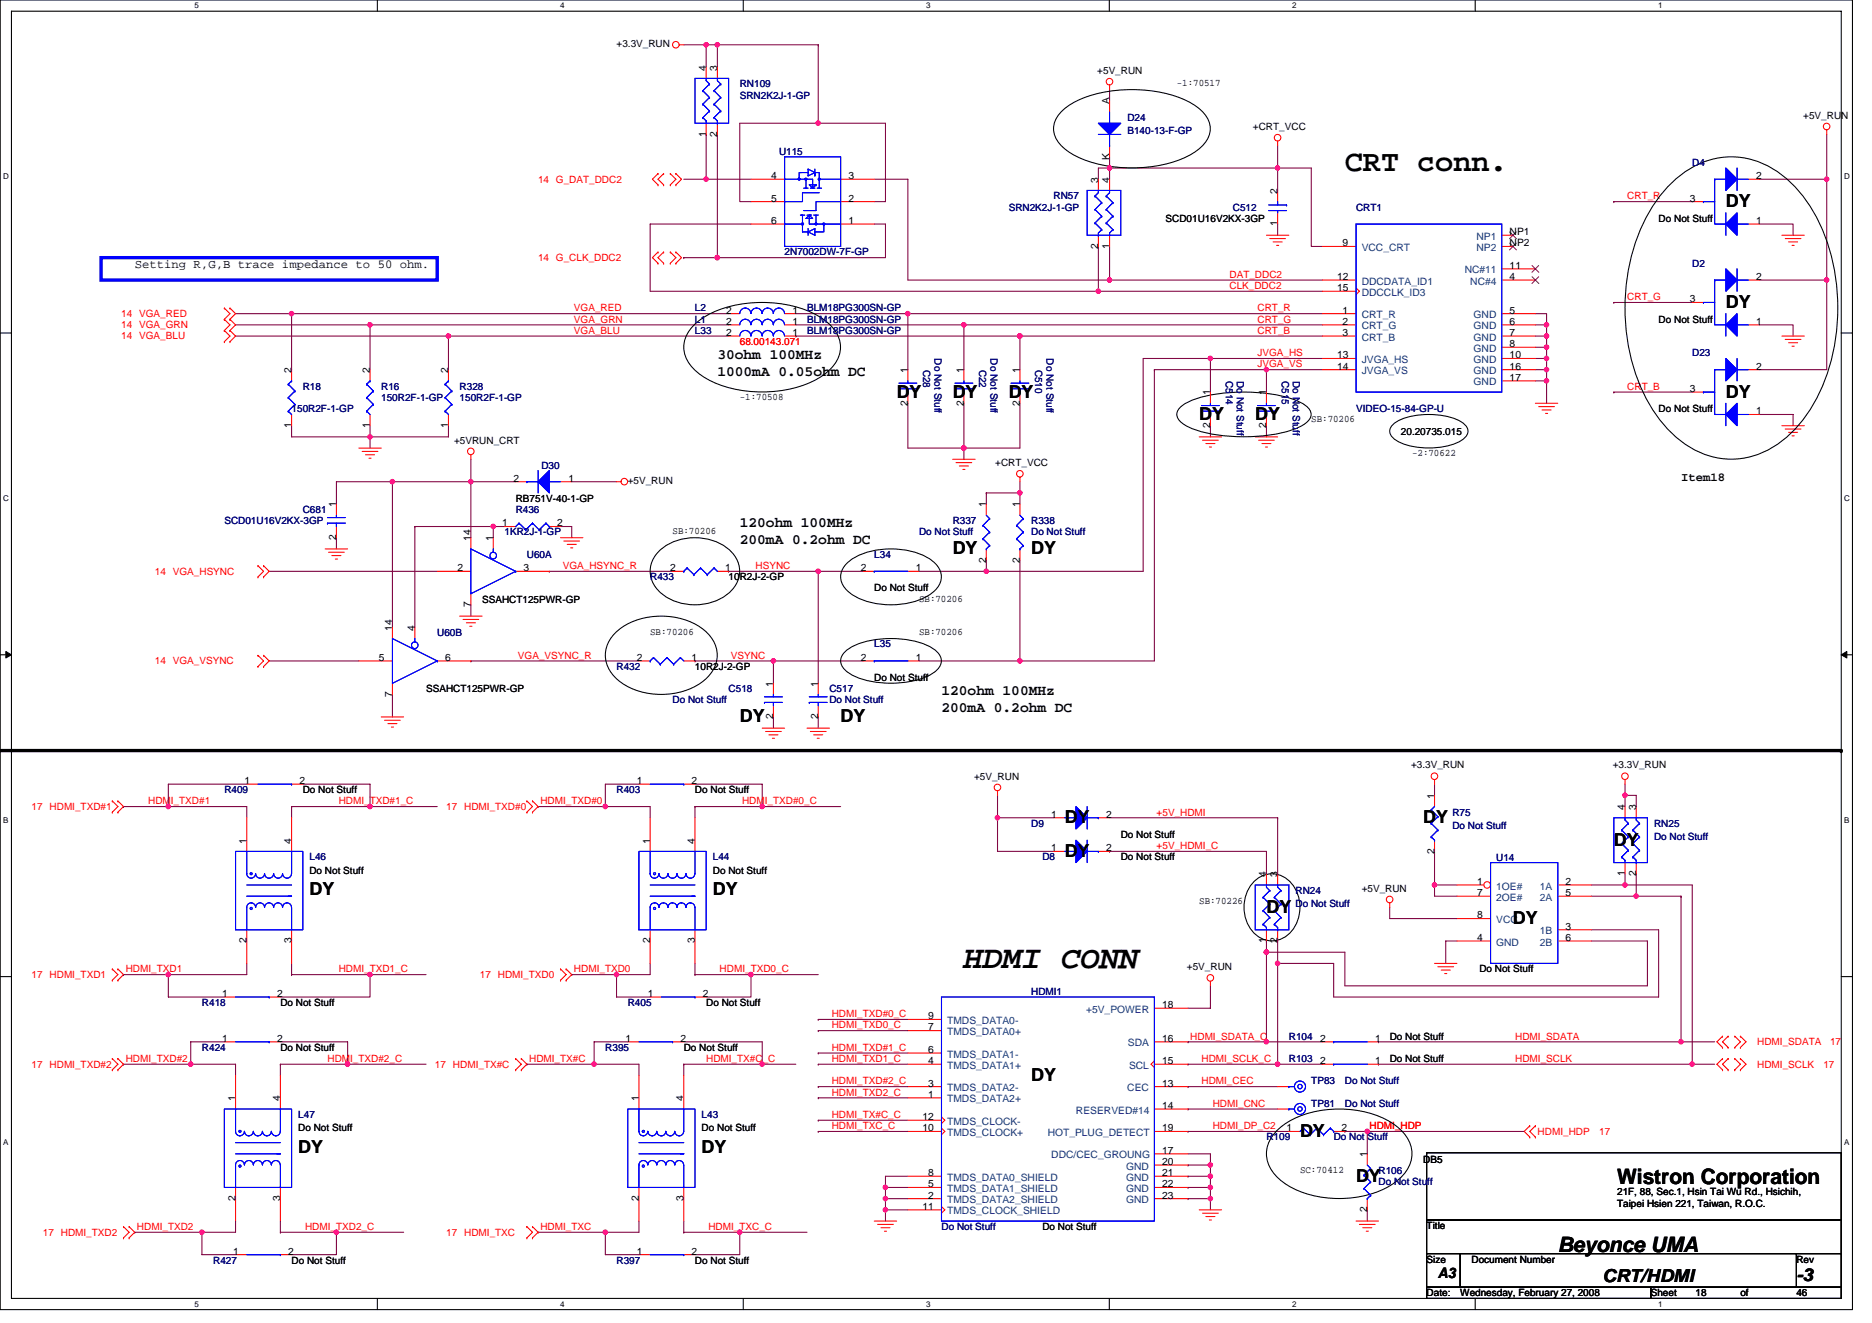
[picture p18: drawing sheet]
<svg xmlns="http://www.w3.org/2000/svg" width="297mm" height="210mm" viewBox="0 0 297 210" stroke-linecap="round" stroke-linejoin="round" font-family="sans-serif">
<defs><g id="words">
<text font-size="5.1" x="152.9" y="153.7">HDMI CONN</text>
<text font-size="4.8" x="213.4" y="27.1">CRT conn.</text>
<g font-size="3.4">
<text x="256.6" y="187.9">Wistron Corporation</text>
<text x="247.2" y="198.7">Beyonce UMA</text>
</g>
<g font-size="2.8">
<text x="273.9" y="32.9">DY</text>
<text x="273.9" y="48.9">DY</text>
<text x="142.3" y="63.1">DY</text>
<text x="151.2" y="63.1">DY</text>
<text x="160.1" y="63.1">DY</text>
<text x="273.9" y="63.1">DY</text>
<text x="190.3" y="66.7">DY</text>
<text x="199.2" y="66.7">DY</text>
<text x="151.2" y="88">DY</text>
<text x="163.6" y="88">DY</text>
<text x="117.4" y="114.7">DY</text>
<text x="133.4" y="114.7">DY</text>
<text x="168.9" y="130.7">DY</text>
<text x="225.8" y="130.7">DY</text>
<text x="168.9" y="136">DY</text>
<text x="256.1" y="134.2">DY</text>
<text x="49.1" y="142">DY</text>
<text x="113.1" y="142">DY</text>
<text x="201" y="144.9">DY</text>
<text x="240.1" y="146.7">DY</text>
<text x="163.6" y="171.6">DY</text>
<text x="47.3" y="182.9">DY</text>
<text x="111.3" y="182.9">DY</text>
<text x="206.3" y="180.4">DY</text>
<text x="215.2" y="187.6">DY</text>
<text x="254.3" y="203.5">CRT/HDMI</text>
<text x="285" y="203.3">-3</text>
</g>
<g font-size="2.3">
<text x="113.8" y="57">30ohm 100MHz</text>
<text x="113.8" y="59.7">1000mA 0.05ohm DC</text>
<text x="117.4" y="83.7">120ohm 100MHz</text>
<text x="117.4" y="86.3">200mA 0.2ohm DC</text>
<text x="149.4" y="110.4">120ohm 100MHz</text>
<text x="149.4" y="113">200mA 0.2ohm DC</text>
<text x="228.2" y="202.9">A3</text>
</g>
<g font-size="1.9">
<text x="21.4" y="42.5">Setting R,G,B trace impedance to 50 ohm.</text>
<text x="266.7" y="76.3">Item18</text>
</g>
<g font-size="1.6">
<text x="97.8" y="7.5">+3.3V_RUN</text>
<text x="112" y="11.2" transform="rotate(-90 112 11.2)">4</text>
<text x="113.8" y="11.2" transform="rotate(-90 113.8 11.2)">3</text>
<text x="174.1" y="11.7">+5V_RUN</text>
<text x="176" y="16.5" transform="rotate(-90 176 16.5)">A</text>
<text x="186.7" y="13.7">-1:70517</text>
<text x="112" y="21.7" transform="rotate(-90 112 21.7)">1</text>
<text x="113.8" y="21.7" transform="rotate(-90 113.8 21.7)">2</text>
<text x="198.8" y="20.6">+CRT_VCC</text>
<text x="286.1" y="18.8">+5V_RUN</text>
<text x="122.4" y="28.4">4</text>
<text x="134.6" y="28.4">3</text>
<text x="174.3" y="29" transform="rotate(-90 174.3 29)">3</text>
<text x="176" y="29" transform="rotate(-90 176 29)">4</text>
<text x="176" y="25.4" transform="rotate(-90 176 25.4)">K</text>
<text x="278.7" y="28.4">2</text>
<text x="122.4" y="32">5</text>
<text x="122.4" y="35.5">6</text>
<text x="134.6" y="35.5">1</text>
<text x="134.6" y="32">2</text>
<text x="185" y="35.2">SCD01U16V2KX-3GP</text>
<text x="202.7" y="35.9" transform="rotate(-90 202.7 35.9)">1</text>
<text x="202.7" y="30.8" transform="rotate(-90 202.7 30.8)">2</text>
<text x="263.2" y="35.2">Do Not Stuff</text>
<text x="268.2" y="32">3</text>
<text x="278.7" y="35.5">1</text>
<text x="174.3" y="39.5" transform="rotate(-90 174.3 39.5)">2</text>
<text x="176" y="39.5" transform="rotate(-90 176 39.5)">1</text>
<text x="213" y="39.1">9</text>
<text x="239.5" y="37.3">NP1</text>
<text x="239.5" y="39.1">NP2</text>
<text x="212.2" y="44.4">12</text>
<text x="212.2" y="46.2">15</text>
<text x="239.5" y="44.4">4</text>
<text x="239.5" y="42.7">11</text>
<text x="268.2" y="48">3</text>
<text x="278.7" y="44.4">2</text>
<text x="115.2" y="49.8">2</text>
<text x="115.2" y="51.5">2</text>
<text x="115.2" y="53.3">2</text>
<text x="125.7" y="49.8">1</text>
<text x="125.7" y="51.5">1</text>
<text x="125.7" y="53.3">1</text>
<text x="213" y="49.8">1</text>
<text x="213" y="51.5">2</text>
<text x="213" y="53.3">3</text>
<text x="239.5" y="49.8">5</text>
<text x="239.5" y="51.5">6</text>
<text x="239.5" y="53.3">7</text>
<text x="263.2" y="51.2">Do Not Stuff</text>
<text x="278.7" y="51.5">1</text>
<text x="46.2" y="59.2" transform="rotate(-90 46.2 59.2)">2</text>
<text x="58.7" y="59.2" transform="rotate(-90 58.7 59.2)">2</text>
<text x="71.1" y="59.2" transform="rotate(-90 71.1 59.2)">2</text>
<text x="144" y="59.2" transform="rotate(-90 144 59.2)">1</text>
<text x="152.9" y="59.2" transform="rotate(-90 152.9 59.2)">1</text>
<text x="161.8" y="59.2" transform="rotate(-90 161.8 59.2)">1</text>
<text x="212.2" y="56.9">13</text>
<text x="212.2" y="58.7">14</text>
<text x="239.5" y="55.1">8</text>
<text x="239.5" y="56.9">10</text>
<text x="239.5" y="58.7">16</text>
<text x="278.7" y="58.7">2</text>
<text x="117.4" y="63.5">-1:70508</text>
<text x="144" y="64.4" transform="rotate(-90 144 64.4)">2</text>
<text x="152.9" y="64.4" transform="rotate(-90 152.9 64.4)">2</text>
<text x="161.8" y="64.4" transform="rotate(-90 161.8 64.4)">2</text>
<text x="192" y="62.8" transform="rotate(-90 192 62.8)">1</text>
<text x="200.9" y="62.8" transform="rotate(-90 200.9 62.8)">1</text>
<text x="239.5" y="60.4">17</text>
<text x="263.2" y="65.4">Do Not Stuff</text>
<text x="268.2" y="62.2">3</text>
<text x="278.7" y="65.8">1</text>
<text x="46.2" y="67.9" transform="rotate(-90 46.2 67.9)">1</text>
<text x="58.7" y="67.9" transform="rotate(-90 58.7 67.9)">1</text>
<text x="71.1" y="67.9" transform="rotate(-90 71.1 67.9)">1</text>
<text x="72" y="70.4">+5VRUN_CRT</text>
<text x="192" y="67.9" transform="rotate(-90 192 67.9)">2</text>
<text x="200.9" y="67.9" transform="rotate(-90 200.9 67.9)">2</text>
<text x="208.1" y="67">SB:70206</text>
<text x="222.3" y="69">20.20735.015</text>
<text x="81.5" y="76.4">2</text>
<text x="90.2" y="76.4">1</text>
<text x="99.6" y="76.8">+5V_RUN</text>
<text x="157.9" y="74">+CRT_VCC</text>
<text x="224.1" y="72.4">-2:70622</text>
<text x="53.4" y="80.5" transform="rotate(-90 53.4 80.5)">1</text>
<text x="79.7" y="83.5">1</text>
<text x="81.8" y="79.7">RB751V-40-1-GP</text>
<text x="88.4" y="83.5">2</text>
<text x="156.5" y="80.5" transform="rotate(-90 156.5 80.5)">1</text>
<text x="161.8" y="80.5" transform="rotate(-90 161.8 80.5)">1</text>
<text x="53.4" y="85.7" transform="rotate(-90 53.4 85.7)">2</text>
<text x="74.7" y="85.9" transform="rotate(-90 74.7 85.9)">14</text>
<text x="78.2" y="85.9" transform="rotate(-90 78.2 85.9)">1</text>
<text x="106.7" y="84.8">SB:70206</text>
<text x="156.5" y="89.3" transform="rotate(-90 156.5 89.3)">2</text>
<text x="161.8" y="89.3" transform="rotate(-90 161.8 89.3)">2</text>
<text x="72.6" y="90.7">2</text>
<text x="76.5" y="95.7">SSAHCT125PWR-GP</text>
<text x="83.1" y="90.7">3</text>
<text x="106.4" y="90.7">2</text>
<text x="115.1" y="90.7">1</text>
<text x="115.6" y="92.1">10R2J-2-GP</text>
<text x="136.6" y="90.7">2</text>
<text x="138.7" y="93.9">Do Not Stuff</text>
<text x="145.3" y="90.7">1</text>
<text x="145.8" y="95.5">SB:70206</text>
<text x="62.2" y="100.1" transform="rotate(-90 62.2 100.1)">14</text>
<text x="65.8" y="100.1" transform="rotate(-90 65.8 100.1)">4</text>
<text x="74.7" y="96.4" transform="rotate(-90 74.7 96.4)">7</text>
<text x="103.2" y="100.8">SB:70206</text>
<text x="145.8" y="100.8">SB:70206</text>
<text x="60.1" y="104.9">5</text>
<text x="70.6" y="104.9">6</text>
<text x="101" y="104.9">2</text>
<text x="109.7" y="104.9">1</text>
<text x="110.3" y="106.3">10R2J-2-GP</text>
<text x="136.6" y="104.9">2</text>
<text x="145.3" y="104.9">1</text>
<text x="62.2" y="110.6" transform="rotate(-90 62.2 110.6)">7</text>
<text x="67.6" y="109.9">SSAHCT125PWR-GP</text>
<text x="122.7" y="109" transform="rotate(-90 122.7 109)">1</text>
<text x="129.8" y="109" transform="rotate(-90 129.8 109)">1</text>
<text x="138.7" y="108.1">Do Not Stuff</text>
<text x="122.7" y="114.2" transform="rotate(-90 122.7 114.2)">2</text>
<text x="129.8" y="114.2" transform="rotate(-90 129.8 114.2)">2</text>
<text x="38.8" y="124.4">1</text>
<text x="47.5" y="124.4">2</text>
<text x="48" y="125.9">Do Not Stuff</text>
<text x="101" y="124.4">1</text>
<text x="109.7" y="124.4">2</text>
<text x="110.3" y="125.9">Do Not Stuff</text>
<text x="154.6" y="123.7">+5V_RUN</text>
<text x="223.9" y="122">+3.3V_RUN</text>
<text x="255.9" y="122">+3.3V_RUN</text>
<text x="166.8" y="129.8">1</text>
<text x="175.5" y="129.8">2</text>
<text x="227.6" y="126.8" transform="rotate(-90 227.6 126.8)">1</text>
<text x="257.8" y="128.5" transform="rotate(-90 257.8 128.5)">4</text>
<text x="259.6" y="128.5" transform="rotate(-90 259.6 128.5)">3</text>
<text x="39.1" y="133.9" transform="rotate(-90 39.1 133.9)">1</text>
<text x="46.2" y="133.9" transform="rotate(-90 46.2 133.9)">4</text>
<text x="103.1" y="133.9" transform="rotate(-90 103.1 133.9)">1</text>
<text x="110.3" y="133.9" transform="rotate(-90 110.3 133.9)">4</text>
<text x="166.8" y="135.1">1</text>
<text x="175.5" y="135.1">2</text>
<text x="177.8" y="133">Do Not Stuff</text>
<text x="177.8" y="136.5">Do Not Stuff</text>
<text x="227.6" y="135.5" transform="rotate(-90 227.6 135.5)">2</text>
<text x="49.1" y="138.7">Do Not Stuff</text>
<text x="113.1" y="138.7">Do Not Stuff</text>
<text x="190.3" y="143.5">SB:70226</text>
<text x="200.9" y="139.2" transform="rotate(-90 200.9 139.2)">4</text>
<text x="202.7" y="139.2" transform="rotate(-90 202.7 139.2)">3</text>
<text x="216.1" y="141.5">+5V_RUN</text>
<text x="234.4" y="140.4">1</text>
<text x="234.4" y="142.2">7</text>
<text x="248.4" y="140.4">2</text>
<text x="248.4" y="142.2">5</text>
<text x="257.8" y="139.1" transform="rotate(-90 257.8 139.1)">1</text>
<text x="259.6" y="139.1" transform="rotate(-90 259.6 139.1)">2</text>
<text x="39.1" y="149.7" transform="rotate(-90 39.1 149.7)">2</text>
<text x="46.2" y="149.7" transform="rotate(-90 46.2 149.7)">3</text>
<text x="103.1" y="149.7" transform="rotate(-90 103.1 149.7)">2</text>
<text x="110.3" y="149.7" transform="rotate(-90 110.3 149.7)">3</text>
<text x="200.9" y="149.7" transform="rotate(-90 200.9 149.7)">1</text>
<text x="202.7" y="149.7" transform="rotate(-90 202.7 149.7)">2</text>
<text x="234.4" y="149.3">4</text>
<text x="234.4" y="145.8">8</text>
<text x="248.4" y="147.6">3</text>
<text x="248.4" y="149.3">6</text>
<text x="188.3" y="154">+5V_RUN</text>
<text x="234.7" y="154.3">Do Not Stuff</text>
<text x="35.2" y="158.2">1</text>
<text x="44" y="158.2">2</text>
<text x="44.5" y="159.7">Do Not Stuff</text>
<text x="102.8" y="158.2">1</text>
<text x="111.5" y="158.2">2</text>
<text x="112.1" y="159.7">Do Not Stuff</text>
<text x="147.3" y="161.8">9</text>
<text x="184.4" y="160">18</text>
<text x="35.2" y="165.3">1</text>
<text x="44" y="165.3">2</text>
<text x="44.5" y="166.8">Do Not Stuff</text>
<text x="99.2" y="165.3">1</text>
<text x="108" y="165.3">2</text>
<text x="108.5" y="166.8">Do Not Stuff</text>
<text x="147.3" y="163.6">7</text>
<text x="147.3" y="167.1">6</text>
<text x="184.4" y="165.3">16</text>
<text x="209.5" y="165.3">2</text>
<text x="218.2" y="165.3">1</text>
<text x="220.5" y="165">Do Not Stuff</text>
<text x="147.3" y="172.4">3</text>
<text x="147.3" y="168.9">4</text>
<text x="184.4" y="168.9">15</text>
<text x="184.4" y="172.4">13</text>
<text x="209.5" y="168.9">2</text>
<text x="218.2" y="168.9">1</text>
<text x="220.5" y="168.6">Do Not Stuff</text>
<text x="37.4" y="174.8" transform="rotate(-90 37.4 174.8)">1</text>
<text x="44.5" y="174.8" transform="rotate(-90 44.5 174.8)">4</text>
<text x="47.3" y="179.6">Do Not Stuff</text>
<text x="101.4" y="174.8" transform="rotate(-90 101.4 174.8)">1</text>
<text x="108.5" y="174.8" transform="rotate(-90 108.5 174.8)">4</text>
<text x="111.3" y="179.6">Do Not Stuff</text>
<text x="146.4" y="179.6">10</text>
<text x="146.4" y="177.8">12</text>
<text x="147.3" y="174.2">1</text>
<text x="184.4" y="179.6">19</text>
<text x="184.4" y="176">14</text>
<text x="204.1" y="179.6">1</text>
<text x="212.9" y="179.6">2</text>
<text x="184.4" y="184.9">20</text>
<text x="184.4" y="183.1">17</text>
<text x="216.9" y="183.7" transform="rotate(-90 216.9 183.7)">1</text>
<text x="225.8" y="184.6">DB5</text>
<text x="37.4" y="190.6" transform="rotate(-90 37.4 190.6)">2</text>
<text x="44.5" y="190.6" transform="rotate(-90 44.5 190.6)">3</text>
<text x="101.4" y="190.6" transform="rotate(-90 101.4 190.6)">2</text>
<text x="108.5" y="190.6" transform="rotate(-90 108.5 190.6)">3</text>
<text x="147.3" y="186.7">8</text>
<text x="147.3" y="188.4">5</text>
<text x="147.3" y="190.2">2</text>
<text x="184.4" y="186.7">21</text>
<text x="184.4" y="188.4">22</text>
<text x="184.4" y="190.2">23</text>
<text x="206.3" y="186.2">SC:70412</text>
<text x="256.6" y="189.7">21F, 88, Sec.1, Hsin Tai Wu Rd., Hsichih,</text>
<text x="256.6" y="191.5">Taipei Hsien 221, Taiwan, R.O.C.</text>
<text x="146.4" y="192">11</text>
<text x="165.4" y="195.2">Do Not Stuff</text>
<text x="216.9" y="192.4" transform="rotate(-90 216.9 192.4)">2</text>
<text x="226.4" y="195.1">Title</text>
<text x="37" y="199.1">1</text>
<text x="45.7" y="199.1">2</text>
<text x="46.3" y="200.6">Do Not Stuff</text>
<text x="101" y="199.1">1</text>
<text x="109.7" y="199.1">2</text>
<text x="110.3" y="200.6">Do Not Stuff</text>
<text x="226.4" y="200.4">Size</text>
<text x="233.5" y="200.4">Document Number</text>
<text x="285" y="200.4">Rev</text>
<text x="226.4" y="205.7">Date:</text>
<text x="231.7" y="205.7">Wednesday, February 27, 2008</text>
<text x="261.9" y="205.7">Sheet</text>
<text x="269" y="205.7">18</text>
<text x="276.2" y="205.7">of</text>
<text x="285" y="205.7">46</text>
</g>
<g font-size="1.6" fill="#000080">
<text x="117.4" y="13.9">RN109</text>
<text x="117.4" y="15.6">SRN2K2J-1-GP</text>
<text x="178.9" y="19.2">D24</text>
<text x="178.9" y="21.3">B140-13-F-GP</text>
<text x="123.6" y="24.5">U115</text>
<text x="268.5" y="26.3">D4</text>
<text x="160.1" y="33.4">SRN2K2J-1-GP</text>
<text x="167.2" y="31.6">RN57</text>
<text x="195.6" y="33.4">C512</text>
<text x="215.2" y="33.4">CRT1</text>
<text x="124.5" y="40.5">2N7002DW-7F-GP</text>
<text x="268.5" y="42.3">D2</text>
<text x="110.3" y="49.4">L2</text>
<text x="110.3" y="51.2">L1</text>
<text x="110.3" y="53">L33</text>
<text x="128.1" y="53">BLM18PG300SN-GP</text>
<text x="128.1" y="49.4">BLM18PG300SN-GP</text>
<text x="128.1" y="51.2">BLM18PG300SN-GP</text>
<text x="146.5" y="58.7" transform="rotate(90 146.5 58.7)">C28</text>
<text x="148.3" y="56.9" transform="rotate(90 148.3 56.9)">Do Not Stuff</text>
<text x="155.4" y="58.7" transform="rotate(90 155.4 58.7)">C22</text>
<text x="157.2" y="56.9" transform="rotate(90 157.2 56.9)">Do Not Stuff</text>
<text x="164.3" y="58.7" transform="rotate(90 164.3 58.7)">C510</text>
<text x="166" y="56.9" transform="rotate(90 166 56.9)">Do Not Stuff</text>
<text x="268.5" y="56.5">D23</text>
<text x="46.3" y="65.4">150R2F-1-GP</text>
<text x="48" y="61.9">R18</text>
<text x="60.5" y="61.9">R16</text>
<text x="60.5" y="63.6">150R2F-1-GP</text>
<text x="72.9" y="61.9">R328</text>
<text x="72.9" y="63.6">150R2F-1-GP</text>
<text x="194.5" y="60.5" transform="rotate(90 194.5 60.5)">C514</text>
<text x="196.3" y="60.5" transform="rotate(90 196.3 60.5)">Do Not Stuff</text>
<text x="203.4" y="60.5" transform="rotate(90 203.4 60.5)">C515</text>
<text x="205.2" y="60.5" transform="rotate(90 205.2 60.5)">Do Not Stuff</text>
<text x="215.2" y="65.4">VIDEO-15-84-GP-U</text>
<text x="85.9" y="74.5">D30</text>
<text x="35.6" y="83.2">SCD01U16V2KX-3GP</text>
<text x="48" y="81.4">C681</text>
<text x="81.8" y="81.4">R436</text>
<text x="151.2" y="83.2">R337</text>
<text x="163.6" y="83.2">R338</text>
<text x="80" y="85">1KR2J-1-GP</text>
<text x="83.6" y="88.5">U60A</text>
<text x="138.7" y="88.5">L34</text>
<text x="145.8" y="85">Do Not Stuff</text>
<text x="163.6" y="85">Do Not Stuff</text>
<text x="103.2" y="92.1">R433</text>
<text x="69.4" y="101">U60B</text>
<text x="97.8" y="106.3">R432</text>
<text x="138.7" y="102.8">L35</text>
<text x="106.7" y="111.7">Do Not Stuff</text>
<text x="115.6" y="109.9">C518</text>
<text x="131.6" y="109.9">C517</text>
<text x="131.6" y="111.7">Do Not Stuff</text>
<text x="35.6" y="125.9">R409</text>
<text x="97.8" y="125.9">R403</text>
<text x="163.6" y="131.2">D9</text>
<text x="230.5" y="129.4">R75</text>
<text x="230.5" y="131.6">Do Not Stuff</text>
<text x="262.5" y="131.2">RN25</text>
<text x="49.1" y="136.5">L46</text>
<text x="113.1" y="136.5">L44</text>
<text x="165.4" y="136.5">D8</text>
<text x="237.4" y="136.7">U14</text>
<text x="262.5" y="133.4">Do Not Stuff</text>
<text x="205.6" y="141.9">RN24</text>
<text x="205.6" y="144">Do Not Stuff</text>
<text x="32" y="159.7">R418</text>
<text x="99.6" y="159.7">R405</text>
<text x="163.6" y="157.9">HDMI1</text>
<text x="32" y="166.8">R424</text>
<text x="96.1" y="166.8">R395</text>
<text x="204.5" y="165">R104</text>
<text x="204.5" y="168.6">R103</text>
<text x="208.1" y="172.1">TP83</text>
<text x="213.4" y="172.1">Do Not Stuff</text>
<text x="47.3" y="177.4">L47</text>
<text x="111.3" y="177.4">L43</text>
<text x="208.1" y="175.7">TP81</text>
<text x="213.4" y="175.7">Do Not Stuff</text>
<text x="201" y="181">R109</text>
<text x="211.6" y="181">Do Not Stuff</text>
<text x="218.7" y="186.3">R106</text>
<text x="218.7" y="188.1">Do Not Stuff</text>
<text x="149.4" y="195.2">Do Not Stuff</text>
<text x="33.8" y="200.6">R427</text>
<text x="97.8" y="200.6">R397</text>
</g>
<g font-size="1.6" fill="#f00">
<text x="85.4" y="29">14 G_DAT_DDC2</text>
<text x="258.2" y="31.6">CRT_R</text>
<text x="85.4" y="41.4">14 G_CLK_DDC2</text>
<text x="195.1" y="44.1">DAT_DDC2</text>
<text x="195.1" y="45.9">CLK_DDC2</text>
<text x="258.2" y="47.6">CRT_G</text>
<text x="19.2" y="50.3">14 VGA_RED</text>
<text x="19.2" y="53.9">14 VGA_BLU</text>
<text x="19.2" y="52.1">14 VGA_GRN</text>
<text x="91.1" y="53">VGA_BLU</text>
<text x="91.1" y="51.2">VGA_GRN</text>
<text x="91.1" y="49.4">VGA_RED</text>
<text x="199.5" y="51.2">CRT_G</text>
<text x="199.5" y="53">CRT_B</text>
<text x="199.5" y="49.4">CRT_R</text>
<text x="117.4" y="54.8">68.00143.071</text>
<text x="199.5" y="56.5">JVGA_HS</text>
<text x="199.5" y="58.3">JVGA_VS</text>
<text x="258.2" y="61.9">CRT_B</text>
<text x="24.6" y="91.2">14 VGA_HSYNC</text>
<text x="89.3" y="90.3">VGA_HSYNC_R</text>
<text x="119.9" y="90.3">HSYNC</text>
<text x="24.6" y="105.4">14 VGA_VSYNC</text>
<text x="82.2" y="104.5">VGA_VSYNC_R</text>
<text x="116" y="104.5">VSYNC</text>
<text x="5" y="128.5">17 HDMI_TXD#1</text>
<text x="23.5" y="127.7">HDMI_TXD#1</text>
<text x="53.7" y="127.7">HDMI_TXD#1_C</text>
<text x="70.8" y="128.5">17 HDMI_TXD#0</text>
<text x="85.7" y="127.7">HDMI_TXD#0</text>
<text x="117.7" y="127.7">HDMI_TXD#0_C</text>
<text x="183.5" y="129.4">+5V_HDMI</text>
<text x="183.5" y="134.8">+5V_HDMI_C</text>
<text x="5" y="155.2">17 HDMI_TXD1</text>
<text x="20" y="154.3">HDMI_TXD1</text>
<text x="53.7" y="154.3">HDMI_TXD1_C</text>
<text x="76.1" y="155.2">17 HDMI_TXD0</text>
<text x="91.1" y="154.3">HDMI_TXD0</text>
<text x="114.2" y="154.3">HDMI_TXD0_C</text>
<text x="132" y="161.4">HDMI_TXD#0_C</text>
<text x="132" y="163.2">HDMI_TXD0_C</text>
<text x="132" y="166.8">HDMI_TXD#1_C</text>
<text x="188.9" y="165">HDMI_SDATA_C</text>
<text x="240.4" y="165">HDMI_SDATA</text>
<text x="278.8" y="165.9">HDMI_SDATA</text>
<text x="290.4" y="165.9">17</text>
<text x="5" y="169.4">17 HDMI_TXD#2</text>
<text x="20" y="168.6">HDMI_TXD#2</text>
<text x="52" y="168.6">HDMI_TXD#2_C</text>
<text x="69" y="169.4">17 HDMI_TX#C</text>
<text x="84" y="168.6">HDMI_TX#C</text>
<text x="112.1" y="168.6">HDMI_TX#C_C</text>
<text x="132" y="172.1">HDMI_TXD#2_C</text>
<text x="132" y="173.9">HDMI_TXD2_C</text>
<text x="132" y="168.6">HDMI_TXD1_C</text>
<text x="190.6" y="172.1">HDMI_CEC</text>
<text x="190.6" y="168.6">HDMI_SCLK_C</text>
<text x="240.4" y="168.6">HDMI_SCLK</text>
<text x="278.8" y="169.4">HDMI_SCLK</text>
<text x="289.3" y="169.4">17</text>
<text x="132" y="177.4">HDMI_TX#C_C</text>
<text x="132" y="179.2">HDMI_TXC_C</text>
<text x="192.4" y="175.7">HDMI_CNC</text>
<text x="192.4" y="179.2">HDMI_DP_C2</text>
<text x="217.3" y="179.2">HDMI_HDP</text>
<text x="244" y="180.1">HDMI_HDP</text>
<text x="253.8" y="180.1">17</text>
<text x="6.8" y="196.1">17 HDMI_TXD2</text>
<text x="21.7" y="195.2">HDMI_TXD2</text>
<text x="48.4" y="195.2">HDMI_TXD2_C</text>
<text x="70.8" y="196.1">17 HDMI_TXC</text>
<text x="85.7" y="195.2">HDMI_TXC</text>
<text x="112.4" y="195.2">HDMI_TXC_C</text>
</g>
<g font-size="1.6" fill="#004080">
<text x="216.1" y="39.8">VCC_CRT</text>
<text x="234.3" y="38.1">NP1</text>
<text x="234.3" y="39.8">NP2</text>
<text x="216.1" y="45.2">DDCDATA_ID1</text>
<text x="216.1" y="46.9">DDCCLK_ID3</text>
<text x="232.4" y="43.4">NC#11</text>
<text x="233.3" y="45.2">NC#4</text>
<text x="216.1" y="50.5">CRT_R</text>
<text x="216.1" y="52.3">CRT_G</text>
<text x="233.8" y="50.5">GND</text>
<text x="233.8" y="52.3">GND</text>
<text x="216.1" y="54.1">CRT_B</text>
<text x="216.1" y="57.6">JVGA_HS</text>
<text x="216.1" y="59.4">JVGA_VS</text>
<text x="233.8" y="54.1">GND</text>
<text x="233.8" y="55.8">GND</text>
<text x="233.8" y="57.6">GND</text>
<text x="233.8" y="59.4">GND</text>
<text x="233.8" y="61.2">GND</text>
<text x="237.4" y="141.2">1OE#</text>
<text x="237.4" y="143">2OE#</text>
<text x="244.3" y="141.2">1A</text>
<text x="244.3" y="143">2A</text>
<text x="237.4" y="146.5">VCC</text>
<text x="244.3" y="148.3">1B</text>
<text x="237.4" y="150.1">GND</text>
<text x="244.3" y="150.1">2B</text>
<text x="172.3" y="160.7">+5V_POWER</text>
<text x="150.3" y="164.3">TMDS_DATA0+</text>
<text x="150.3" y="162.5">TMDS_DATA0-</text>
<text x="150.3" y="167.9">TMDS_DATA1-</text>
<text x="179" y="166.1">SDA</text>
<text x="150.3" y="173.2">TMDS_DATA2-</text>
<text x="150.3" y="169.6">TMDS_DATA1+</text>
<text x="178.9" y="173.2">CEC</text>
<text x="179.2" y="169.6">SCL</text>
<text x="150.3" y="175">TMDS_DATA2+</text>
<text x="150.3" y="178.5">TMDS_CLOCK-</text>
<text x="170.7" y="176.7">RESERVED#14</text>
<text x="150.3" y="180.3">TMDS_CLOCK+</text>
<text x="166.2" y="180.3">HOT_PLUG_DETECT</text>
<text x="166.8" y="183.9">DDC/CEC_GROUNG</text>
<text x="178.7" y="185.6">GND</text>
<text x="150.3" y="187.4">TMDS_DATA0_SHIELD</text>
<text x="150.3" y="189.2">TMDS_DATA1_SHIELD</text>
<text x="150.3" y="191">TMDS_DATA2_SHIELD</text>
<text x="178.7" y="187.4">GND</text>
<text x="178.7" y="189.2">GND</text>
<text x="178.7" y="191">GND</text>
<text x="150.3" y="192.7">TMDS_CLOCK_SHIELD</text>
</g>
<g font-size="1.3">
<text x="30.8" y="1.3">5</text>
<text x="88.9" y="1.3">4</text>
<text x="147" y="1.3">3</text>
<text x="205" y="1.3">2</text>
<text x="263.1" y="1.3">1</text>
<text x=".5" y="28.4">D</text>
<text x="292.6" y="28.4">D</text>
<text x=".5" y="79.5">C</text>
<text x="292.6" y="79.5">C</text>
<text x=".5" y="130.6">B</text>
<text x="292.6" y="130.6">B</text>
<text x=".5" y="181.7">A</text>
<text x="292.6" y="181.7">A</text>
<text x="30.8" y="207.4">5</text>
<text x="88.9" y="207.4">4</text>
<text x="147" y="207.4">3</text>
<text x="205" y="207.4">2</text>
<text x="263.1" y="207.4">1</text>
</g>
</g></defs>
<path d="M0 0h293.9v207.9h-293.9zM1.8 1.8h290.4v204.3h-290.4z" fill="none" stroke="#000" stroke-width=".17"/>
<g fill="#fff">
<path d="M30.8 .2h.7v1.4h-.7z"/>
<path d="M30.8 206.3h.7v1.4h-.7z"/>
</g>
<path d="M59.9 0v1.8M59.9 206.1v1.8" fill="none" stroke="#000" stroke-width=".17"/>
<g fill="#fff">
<path d="M88.9 .2h.7v1.4h-.7z"/>
<path d="M88.9 206.3h.7v1.4h-.7z"/>
</g>
<path d="M117.9 0v1.8M117.9 206.1v1.8" fill="none" stroke="#000" stroke-width=".17"/>
<g fill="#fff">
<path d="M147 .2h.7v1.4h-.7z"/>
<path d="M147 206.3h.7v1.4h-.7z"/>
</g>
<path d="M176 0v1.8M176 206.1v1.8" fill="none" stroke="#000" stroke-width=".17"/>
<g fill="#fff">
<path d="M205 .2h.7v1.4h-.7z"/>
<path d="M205 206.3h.7v1.4h-.7z"/>
</g>
<path d="M234.1 0v1.8M234.1 206.1v1.8" fill="none" stroke="#000" stroke-width=".17"/>
<g fill="#fff">
<path d="M263.1 .2h.7v1.4h-.7z"/>
<path d="M263.1 206.3h.7v1.4h-.7z"/>
<path d="M.5 27.3h.9v1.4h-.9z"/>
<path d="M292.6 27.3h.9v1.4h-.9z"/>
<path d="M.5 78.4h.9v1.4h-.9z"/>
<path d="M292.6 78.4h.9v1.4h-.9z"/>
</g>
<path d="M0 52.9h1.8M292.2 52.9h1.7" fill="none" stroke="#000" stroke-width=".17"/>
<g fill="#fff">
<path d="M.5 129.5h.8v1.4h-.8z"/>
<path d="M292.6 129.5h.9v1.4h-.9z"/>
</g>
<path d="M0 103.9h1.8M292.2 103.9h1.7" fill="none" stroke="#000" stroke-width=".17"/>
<path d="M.9 103.4l.9 .5-.9 .5zM292.2 103.9l.8-.5v1z" fill="#000" stroke="#000" stroke-width=".16"/>
<g fill="#fff">
<path d="M.5 180.5h.8v1.4h-.8z"/>
<path d="M292.6 180.5h.9v1.4h-.9z"/>
</g>
<g fill="none" stroke="#000" stroke-width=".17">
<path d="M168.6 17.5a15.7 15.7 0 0 1 9.4-3.2 20.5 20.5 0 0 1 10.9 2 5.1 5.1 0 0 1 3.1 4.1 5.1 5.1 0 0 1-3.1 4.2 21.7 21.7 0 0 1-18.6 0 5.1 5.1 0 0 1-3.1-4.2 4 4 0 0 1 1.4-2.9zM265 29.3a13 13 0 0 1 14.2-3.6 18.4 18.4 0 0 1 9.3 9.3 32.3 32.3 0 0 1-.9 29.3 16.8 16.8 0 0 1-9.8 8.2 13 13 0 0 1-12.8-4 27.3 27.3 0 0 1-7.1-17.4 30.3 30.3 0 0 1 4.9-19.2zM110 51.8a14.5 14.5 0 0 1 9.4-3.7 18.3 18.3 0 0 1 10.8 2.3 5.9 5.9 0 0 1 3.2 4.7 5.9 5.9 0 0 1-3.2 4.7 19.3 19.3 0 0 1-18.6 0 5.9 5.9 0 0 1-3.1-4.7 4.9 4.9 0 0 1 1.5-3.3zM187.2 64.7a10.5 10.5 0 0 1 5.7-2.1 27.8 27.8 0 0 1 12.5 .8 4.3 4.3 0 0 1 2.5 1.8 1.65 1.65 0 0 1-.8 2.1 14.8 14.8 0 0 1-6.6 1.9 26.5 26.5 0 0 1-11.2-1.1 4.3 4.3 0 0 1-2.5-1.8l-.1-.5 .1-.6zM220.9 67.5a7.4 7.4 0 0 1 4.7-1.7 11 11 0 0 1 6.5 1.3 1.48 1.48 0 0 1 .8 1.3 1.48 1.48 0 0 1-.8 1.4 11.4 11.4 0 0 1-8.5 .9 4.6 4.6 0 0 1-3-1.8l-.1-.5 .1-.4zM104.5 87.5a8.6 8.6 0 0 1 11.5 0 4.4 4.4 0 0 1-.7 6.9 8.7 8.7 0 0 1-10.8-.6 4.3 4.3 0 0 1 0-6.3zM134.3 89.5a10.7 10.7 0 0 1 8.4-2.3 9.2 9.2 0 0 1 5.8 2.3 2.91 2.91 0 0 1-.7 4.7 12.3 12.3 0 0 1-12.9 0 2.95 2.95 0 0 1-.6-4.7zM97.5 100.6a10.8 10.8 0 0 1 10-2.5 8.2 8.2 0 0 1 5.9 4.1 4.9 4.9 0 0 1-1.8 5.9 11.6 11.6 0 0 1-13.4 0 4.9 4.9 0 0 1-.7-7.5zM134.3 103.3a12.6 12.6 0 0 1 8.4-1.9 10.6 10.6 0 0 1 5.8 1.9 1.93 1.93 0 0 1 0 3.2 12.6 12.6 0 0 1-8.4 1.9 10.5 10.5 0 0 1-5.8-1.9 1.93 1.93 0 0 1 0-3.2zM199 139.9a4 4 0 0 1 6.7 1.4 5.8 5.8 0 0 1-2.3 7.7 4.1 4.1 0 0 1-5.4-2.3 6.1 6.1 0 0 1 1-6.8zM0 155h1.8M292.2 155h1.7"/>
<path d="M203 179.1a15 15 0 0 1 10.9-3 13.1 13.1 0 0 1 8.8 3.7 4.9 4.9 0 0 1-.7 7.4 15.7 15.7 0 0 1-12.4 2.8 11.4 11.4 0 0 1-7.9-4.3 4.9 4.9 0 0 1 1.3-6.6zM226.4 199h5.3v5.3h-5.3zM226.4 183h65.8v10.6h-65.8zM226.4 193.6h65.8v5.4h-65.8zM231.7 199h53.3v5.3h-53.3zM285 199h7.2v5.3h-7.2zM226.4 204.3h35.5v1.8h-35.5zM261.9 204.3h30.3v1.8h-30.3z"/>
</g>
<g fill="none" stroke="#800040" stroke-width=".17">
<path d="M108.5 7.1h3.6M112.1 7.1v3.6M112.1 7.1h.1M112.1 7.1h17.7M113.8 7.1v3.6M113.8 7.1h.1M129.8 19.6h10.7v12.4h-1.8M129.8 19.6h-12.4v12.4h1.8M129.8 7.1h.1M129.8 7.1v12.5M176.1 14.2v1.8M108.5 28.4h3.6"/>
<path d="M112.1 21.3h.1M112.1 28.4h7.1M112.1 21.3v7.1M113.8 21.3v19.6M119.2 35.6h-16v10.6h71.1M138.7 28.4h5.4v16h32M138.7 35.6h1.8v5.3h-32M174.3 39.1h.1M174.3 39.1v7.1M176.1 26.7h-1.8v1.7M176.1 24.9v1.8M176.1 26.7v1.7"/>
<path d="M176.1 26.7h26.6v3.5M176.1 26.7h.1M176.1 39.1v5.3M202.7 26.7h5.4v12.4h1.7M202.7 23.1v3.6M202.7 35.6v1.7M202.7 26.7h.1M256.1 32h.1M256.1 32h12.4M279.2 35.6h5.3v1.7M279.2 28.4h10.7M289.9 28.4v30.3h-10.7"/>
<path d="M289.9 28.4h.1M289.9 21.3v7.1M37.4 49.8h8.9M37.4 51.6h21.3M37.4 53.3h33.8M46.3 49.8h.1M46.3 49.8v8.9M46.3 49.8h69.3M58.7 51.6h.1M58.7 51.6v7.1M58.7 51.6h56.9M71.2 53.3h.1"/>
<path d="M71.2 53.3v5.4M71.2 53.3h44.4M108.5 40.9h.1M113.8 40.9h.1M126.3 49.8h17.8M126.3 53.3h.1M126.3 51.6h26.6M126.3 53.3h83.5M144.1 49.8v8.9M144.1 49.8h.1M144.1 49.8h65.7M152.9 51.6h.1"/>
<path d="M152.9 51.6v7.1M152.9 51.6h56.9M161.8 53.3v5.4M161.8 53.3h.1M174.3 46.2h.1M174.3 46.2h35.5M176.1 44.4h.1M176.1 44.4h33.7M183.2 58.7v46.2h-21.4M183.2 58.7h.1M183.2 58.7h26.6M192.1 56.9h.1"/>
<path d="M192.1 56.9v5.3M192.1 56.9h-10.7v33.8h-24.9M192.1 56.9h17.7M201 58.7h.1M201 58.7v3.5M243.6 53.3h1.8M243.6 51.6h1.8M243.6 49.8h1.8v1.8M243.6 58.7h1.8M243.6 56.9h1.8M243.6 55.1h1.8M245.4 58.7h.1"/>
<path d="M245.4 51.6h.1M245.4 56.9h.1M245.4 55.1h.1M245.4 53.3h.1M245.4 51.6v8.9M256.1 48h.1M256.1 48h12.4M279.2 51.6h5.3v1.7M279.2 44.4h10.7M289.9 44.4h.1M46.3 67.6v1.7h12.4v1.8M58.7 67.6v1.7"/>
<path d="M58.7 69.3h.1M62.3 76.5h.1M62.3 76.5h-8.9v3.5M62.3 76.5v23.1M62.3 76.5h12.4M71.2 67.6v1.7h-12.5M74.7 72.9v3.6M74.7 76.5v8.8M74.7 76.5h7.1M90.7 76.5h7.1M144.1 64v7.1h8.8M152.9 64v7.1"/>
<path d="M152.9 71.1h.1M152.9 71.1v1.8M156.5 78.2v1.8M156.5 78.2h.1M156.5 78.2h5.3M161.8 76.5v1.7M161.8 78.2v1.8M161.8 64v7.1h-8.9M192.1 67.6v1.7M201 67.6v1.7M243.6 60.5h1.8M245.4 60.5v3.5"/>
<path d="M256.1 62.2h.1M256.1 62.2h12.4M279.2 65.8h5.3v1.8M42.7 90.7h26.7M53.4 85.3v1.8M65.8 83.6v16M65.8 83.6h.1M65.8 83.6h12.5M74.7 96v1.8M78.3 83.6v1.7M78.3 83.6h1.7M87.2 90.7h.1"/>
<path d="M87.2 90.7h19.5M88.9 83.6h1.8v1.7M115.6 90.7h.1M115.6 90.7h21.3M129.8 90.7v17.8M129.8 90.7h.1M145.8 90.7h10.7M156.5 90.7h.1M156.5 88.9v1.8M161.8 88.9v16M42.7 104.9h14.2M62.3 110.2v3.6"/>
<path d="M74.7 104.9h.1M74.7 104.9h26.7M110.3 104.9h.1M110.3 104.9h26.6M122.7 104.9v3.6M122.7 113.8v1.8M122.7 104.9h.1M129.8 113.8v1.8M145.8 104.9h16M161.8 104.9h.1M19.6 128h.1M19.6 128h19.6v1.8"/>
<path d="M26.7 128h.1M39.2 124.5h-12.5v3.5M46.3 128v1.8M46.3 128h.1M46.3 128h23.1M48 124.5h10.7v3.5M58.7 128h.1M85.4 128h.1M85.4 128h17.8v1.8M96.1 128h.1M101.4 124.5h-5.3v3.5M110.3 128v1.8"/>
<path d="M110.3 124.5h10.6v3.5M110.3 128h.1M110.3 128h23.1M120.9 128h.1M158.3 129.8v5.3h8.9M158.3 126.2v3.6M158.3 129.8h8.9M158.3 129.8h.1M176.1 135.1h.1M176.1 135.1h24.9v3.6M176.1 129.8h26.6M202.7 129.8h.1"/>
<path d="M202.7 129.8v8.9M227.6 135.1v5.4M227.6 124.5v1.7M257.8 138.7v1.8M257.8 126.2v1.8M257.8 126.2h.1M257.8 126.2h1.8v1.8M257.8 124.5v1.7M259.6 138.7v3.5M19.6 154.7h.1M26.7 154.7v3.5h8.9M26.7 154.7h.1"/>
<path d="M39.2 152.9v1.8h-19.6M46.3 152.9v1.8M46.3 154.7h.1M46.3 154.7h21.3M58.7 154.7v3.5h-14.2M58.7 154.7h.1M90.7 154.7h.1M97.8 154.7v3.5h5.4M97.8 154.7h.1M103.2 152.9v1.8h-12.5M110.3 154.7h.1M110.3 152.9v1.8"/>
<path d="M110.3 154.7h19.5M119.2 154.7v3.5h-7.1M119.2 154.7h.1M192.1 156.5v3.5h-3.6M201 151.1h.1M201 149.4h.1M201 149.4v16M202.7 152.9h.1M202.7 149.4v3.5M202.7 152.9v16M220.5 144v1.8h10.7M227.6 140.5v1.7h3.6"/>
<path d="M227.6 140.5h.1M227.6 140.5h3.6M231.2 149.4h-1.8v3.5M252.5 149.4h8.9v7.1h-48v-5.4h-12.4M252.5 147.6h10.7v10.6h-51.6v-5.3h-8.9M252.5 142.2h7.1M252.5 140.5h5.3M257.8 140.5h10.7v28.4M257.8 140.5h.1M259.6 142.2h.1M259.6 142.2h7.1M266.7 142.2h.1"/>
<path d="M266.7 142.2v23.2M19.6 168.9h.1M19.6 168.9h17.8v1.8M30.3 168.9h.1M35.6 165.4h-5.3v3.5M44.5 168.9v1.8M44.5 165.4h10.7v3.5M44.5 168.9h.1M44.5 168.9h23.1M55.2 168.9h.1M83.6 168.9h.1M83.6 168.9h17.8v1.8"/>
<path d="M94.3 168.9h.1M99.6 165.4h-5.3v3.5M108.5 165.4h12.4v3.5M108.5 168.9v1.8M108.5 168.9h.1M108.5 168.9h17.8M120.9 168.9h.1M129.8 161.8h.1M129.8 172.5h.1M129.8 174.2h.1M129.8 163.6h.1M129.8 177.8h.1"/>
<path d="M129.8 179.6h.1M129.8 167.1h.1M129.8 168.9h.1M129.8 168.9h14.3M129.8 161.8h14.3M129.8 172.5h14.3M129.8 174.2h14.3M129.8 179.6h14.3M129.8 163.6h14.3M129.8 177.8h14.3M129.8 167.1h14.3M188.5 176h.1"/>
<path d="M188.5 172.5h.1M188.5 179.6h.1M188.5 168.9h.1M188.5 165.4h.1M188.5 168.9h14.2M188.5 172.5h14.2M188.5 165.4h12.5M188.5 176h14.2M188.5 179.6h16M201 165.4h8.8M202.7 168.9h7.1M213.4 179.6h3.6v3.5"/>
<path d="M213.4 179.6h.1M217 179.6h.1M217 179.6h24.8M218.7 168.9h.1M218.7 165.4h.1M218.7 168.9h53.4M218.7 165.4h48M266.7 165.4h5.4M268.5 168.9h.1M21.4 195.6h.1M32 195.6v3.5h5.4M32 195.6h.1"/>
<path d="M37.4 193.8v1.8h-16M44.5 195.6h.1M44.5 193.8v1.8M44.5 195.6h19.5M53.4 195.6v3.5h-7.1M53.4 195.6h.1M85.4 195.6h.1M96.1 195.6v3.5h5.3M96.1 195.6h.1M101.4 193.8v1.8h-16M108.5 195.6h.1M108.5 193.8v1.8"/>
<path d="M108.5 195.6h19.6M117.4 195.6v3.5h-7.1M117.4 195.6h.1M140.5 192h3.6M140.5 188.5h.1M140.5 188.5v1.7M140.5 190.2h.1M140.5 192h.1M140.5 190.2v1.8M140.5 188.5h3.6M140.5 190.2h3.6M140.5 192v1.8"/>
<path d="M144.1 186.7h-3.6v1.8M188.5 188.5h.1M188.5 183.1h3.6v1.8M188.5 190.2h.1M188.5 184.9h.1M188.5 186.7h.1M188.5 188.5h3.6M188.5 190.2h3.6M188.5 184.9h3.6M188.5 186.7h3.6M192.1 184.9v1.8M192.1 190.2v1.8"/>
<path d="M192.1 188.5v1.7M192.1 186.7v1.8M217 192v1.8"/>
</g>
<g fill="#f0f" stroke="#f0f" stroke-width=".17">
<circle cx="96" cy="128" r=".35"/>
<circle cx="200.9" cy="165.3" r=".35"/>
<circle cx="200.9" cy="151.1" r=".35"/>
<circle cx="161.8" cy="104.9" r=".35"/>
<circle cx="74.7" cy="76.4" r=".35"/>
<circle cx="62.3" cy="76.4" r=".35"/>
<circle cx="156.5" cy="90.7" r=".35"/>
<circle cx="78.3" cy="83.6" r=".35"/>
<circle cx="122.7" cy="104.9" r=".35"/>
<circle cx="161.8" cy="78.2" r=".35"/>
<circle cx="129.8" cy="90.7" r=".35"/>
<circle cx="26.7" cy="128" r=".35"/>
<circle cx="192.1" cy="188.5" r=".35"/>
<circle cx="245.4" cy="60.4" r=".35"/>
<circle cx="245.4" cy="58.7" r=".35"/>
<circle cx="245.4" cy="51.5" r=".35"/>
<circle cx="245.4" cy="56.9" r=".35"/>
<circle cx="245.4" cy="55.1" r=".35"/>
<circle cx="245.4" cy="53.3" r=".35"/>
<circle cx="71.1" cy="53.3" r=".35"/>
<circle cx="58.7" cy="51.5" r=".35"/>
<circle cx="46.3" cy="49.8" r=".35"/>
<circle cx="176" cy="44.4" r=".35"/>
<circle cx="192.1" cy="56.9" r=".35"/>
<circle cx="152.9" cy="51.5" r=".35"/>
<circle cx="152.9" cy="71.1" r=".35"/>
<circle cx="200.9" cy="58.7" r=".35"/>
<circle cx="161.8" cy="53.3" r=".35"/>
<circle cx="58.7" cy="69.3" r=".35"/>
<circle cx="202.7" cy="26.7" r=".35"/>
<circle cx="144" cy="49.8" r=".35"/>
<circle cx="176" cy="26.7" r=".35"/>
<circle cx="289.8" cy="28.4" r=".35"/>
<circle cx="174.3" cy="46.2" r=".35"/>
<circle cx="289.8" cy="44.4" r=".35"/>
<circle cx="202.7" cy="168.9" r=".35"/>
<circle cx="202.7" cy="152.9" r=".35"/>
<circle cx="94.3" cy="168.9" r=".35"/>
<circle cx="117.4" cy="195.6" r=".35"/>
<circle cx="120.9" cy="168.9" r=".35"/>
<circle cx="96" cy="195.6" r=".35"/>
<circle cx="192.1" cy="190.2" r=".35"/>
<circle cx="266.7" cy="165.3" r=".35"/>
<circle cx="119.2" cy="154.7" r=".35"/>
<circle cx="227.6" cy="140.4" r=".35"/>
<circle cx="216.9" cy="179.6" r=".35"/>
<circle cx="140.5" cy="188.5" r=".35"/>
<circle cx="140.5" cy="190.2" r=".35"/>
<circle cx="140.5" cy="192" r=".35"/>
<circle cx="268.5" cy="168.9" r=".35"/>
<circle cx="58.7" cy="128" r=".35"/>
<circle cx="58.7" cy="154.7" r=".35"/>
<circle cx="192.1" cy="184.9" r=".35"/>
<circle cx="30.3" cy="168.9" r=".35"/>
<circle cx="53.4" cy="195.6" r=".35"/>
<circle cx="55.1" cy="168.9" r=".35"/>
<circle cx="32" cy="195.6" r=".35"/>
<circle cx="26.7" cy="154.7" r=".35"/>
<circle cx="158.3" cy="129.8" r=".35"/>
<circle cx="97.8" cy="154.7" r=".35"/>
<circle cx="120.9" cy="128" r=".35"/>
<circle cx="192.1" cy="186.7" r=".35"/>
<circle cx="259.6" cy="142.2" r=".35"/>
<circle cx="257.8" cy="140.4" r=".35"/>
<circle cx="257.8" cy="126.2" r=".35"/>
<circle cx="112" cy="28.4" r=".35"/>
<circle cx="113.8" cy="40.9" r=".35"/>
<circle cx="129.8" cy="19.5" r=".35"/>
<circle cx="113.8" cy="7.1" r=".35"/>
<circle cx="112" cy="7.1" r=".35"/>
</g>
<g fill="none" stroke="#f00" stroke-width=".17">
<path d="M107.8 7.1h.7M176.1 13.5v.7M104.4 29.3h.1M104.4 27.6h.1M104.4 27.6l-.9 .8 .9 .9M105.3 27.6h.1M105.3 29.3h.1M105.3 27.6l-.9 .8 .9 .9M106.4 29.3h.1M106.4 27.6h.1M106.4 27.6l.8 .8-.8 .9M107.2 29.3h.1"/>
<path d="M107.2 27.6h.1M107.2 27.6l.9 .8-.9 .9M201 37.3h3.5M201.5 37.9h2.5M202 38.4h1.5M202.6 38.9h.3M202.7 22.4v.7M282.7 37.3h3.6M283.3 37.9h2.5M283.8 38.4h1.4M284.3 38.9h.4M289.9 20.6v.7"/>
<path d="M35.6 50.7h.1M35.6 48.9h.1M35.6 54.2h.1M35.6 52.5h.1M35.6 48.9l.9 .9-.9 .9M35.6 52.5l.9 .8-.9 .9M35.6 50.7l.9 .9-.9 .9M36.5 48.9h.1M36.5 50.7h.1M36.5 52.5h.1M36.5 54.2h.1M36.5 48.9l.9 .9-.9 .9"/>
<path d="M36.5 52.5l.9 .8-.9 .9M36.5 50.7l.9 .9-.9 .9M104.4 41.8h.1M104.4 40h.1M104.4 40l-.9 .9 .9 .9M105.3 40h.1M105.3 41.8h.1M105.3 40l-.9 .9 .9 .9M106.4 41.8h.1M106.4 40h.1M106.4 40l.8 .9-.8 .9M107.2 41.8h.1"/>
<path d="M107.2 40h.1M107.2 40l.9 .9-.9 .9M115.6 49.8h1.8M124.5 49.8h1.8M282.7 53.3h3.6M283.3 53.9h2.5M283.8 54.4h1.4M284.3 54.9h.4M56.9 71.1h3.6M57.5 71.6h2.5M58 72.2h1.4M58.5 72.7h.4"/>
<path d="M74.7 72.2v.7M97.8 76.5h.7M151.2 72.9h3.5M151.7 73.4h2.5M152.2 74h1.5M152.8 74.5h.3M161.8 75.7v.8M190.3 69.3h3.5M190.8 69.9h2.5M191.3 70.4h1.5M191.9 71h.3M199.2 69.3h3.5"/>
<path d="M199.7 69.9h2.5M200.2 70.4h1.5M200.8 71h.3M243.6 64h3.6M244.2 64.5h2.5M244.7 65.1h1.4M245.2 65.6h.4M282.7 67.6h3.6M283.3 68.1h2.5M283.8 68.6h1.4M284.3 69.2h.4M40.9 91.6h.1"/>
<path d="M40.9 89.8h.1M40.9 89.8l.9 .9-.9 .9M41.8 89.8h.1M41.8 91.6h.1M41.8 89.8l.9 .9-.9 .9M51.6 87.1h3.6M52.1 87.7h2.5M52.7 88.2h1.4M53.2 88.7h.3M62.3 99.6v1.7M65.8 99.6v1.7M72.9 97.8h3.6"/>
<path d="M73.5 98.3h2.5M74 98.8h1.4M74.5 99.4h.4M80 83.6h1.8M87.2 83.6h1.7M88.9 85.3h3.6M89.5 85.9h2.5M90 86.4h1.4M90.5 87h.4M40.9 105.8h.1M40.9 104h.1M40.9 104l.9 .9-.9 .9"/>
<path d="M41.8 104h.1M41.8 105.8h.1M41.8 104l.9 .9-.9 .9M56.9 104.9h5.4M60.5 113.8h3.5M61 114.3h2.5M61.5 114.9h1.5M62.1 115.4h.3M62.3 108.5v1.7M69.4 104.9h5.3M120.9 115.6h3.6M121.5 116.1h2.5"/>
<path d="M122 116.6h1.4M122.6 117.2h.3M122.7 108.5v1.7M122.7 112v1.8M128.1 115.6h3.5M128.6 116.1h2.5M129.1 116.6h1.5M129.7 117.2h.3M17.8 128.9h.1M17.8 127.1h.1M17.8 127.1l.9 .9-.9 .9M18.7 127.1h.1"/>
<path d="M18.7 128.9h.1M18.7 127.1l.9 .9-.9 .9M83.6 128.9h.1M83.6 127.1h.1M83.6 127.1l.9 .9-.9 .9M84.5 127.1h.1M84.5 128.9h.1M84.5 127.1l.9 .9-.9 .9M103.2 129.8v5.3M110.3 129.8v5.3M158.3 125.5v.7M227.6 123.7v.8"/>
<path d="M227.6 126.2v1.8M227.6 133.3v1.8M257.8 123.7v.8M257.8 128v1.8M257.8 136.9v1.8M259.6 128v1.8M259.6 136.9v1.8M17.8 155.6h.1M17.8 153.8h.1M17.8 153.8l.9 .9-.9 .9M18.7 153.8h.1M18.7 155.6h.1"/>
<path d="M18.7 153.8l.9 .9-.9 .9M88.9 155.6h.1M88.9 153.8h.1M88.9 153.8l.9 .9-.9 .9M89.8 153.8h.1M89.8 155.6h.1M89.8 153.8l.9 .9-.9 .9M103.2 147.6v5.3M110.3 147.6v5.3M192.1 155.7v.8M220.5 143.3v.7M227.6 152.9h3.6"/>
<path d="M228.2 153.4h2.4M228.7 154h1.4M229.2 154.5h.4M17.8 169.8h.1M17.8 168h.1M17.8 168l.9 .9-.9 .9M18.7 168h.1M18.7 169.8h.1M18.7 168l.9 .9-.9 .9M81.8 169.8h.1M81.8 168h.1M81.8 168l.9 .9-.9 .9"/>
<path d="M82.7 168h.1M82.7 169.8h.1M82.7 168l.9 .9-.9 .9M101.4 170.7v5.3M108.5 170.7v5.3M242.7 178.7h.1M242.7 178.7l-.9 .9 .9 .9M243.6 178.7h.1M243.6 178.7l-.9 .9 .9 .9M273.3 169.8h.1M273.3 168h.1M273.3 166.2h.1"/>
<path d="M273.3 164.5h.1M273.3 168l-.9 .9 .9 .9M273.3 164.5l-.9 .9 .9 .8M274.2 168h.1M274.2 169.8h.1M274.2 164.5h.1M274.2 166.2h.1M274.2 168l-.9 .9 .9 .9M274.2 164.5l-.9 .9 .9 .8M275.3 169.8h.1M275.3 168h.1M275.3 166.2h.1"/>
<path d="M275.3 164.5h.1M275.3 168l.9 .9-.9 .9M275.3 164.5l.9 .9-.9 .8M276.2 169.8h.1M276.2 168h.1M276.2 166.2h.1M276.2 164.5h.1M276.2 168l.8 .9-.8 .9M276.2 164.5l.8 .9-.8 .8M19.6 196.5h.1M19.6 194.7h.1M19.6 194.7l.9 .9-.9 .9"/>
<path d="M20.5 194.7h.1M20.5 196.5h.1M20.5 194.7l.9 .9-.9 .9M83.6 196.5h.1M83.6 194.7h.1M83.6 194.7l.9 .9-.9 .9M84.5 194.7h.1M84.5 196.5h.1M84.5 194.7l.9 .9-.9 .9M101.4 188.5v5.3M108.5 188.5v5.3M138.7 193.8h3.6"/>
<path d="M139.3 194.3h2.4M139.8 194.9h1.4M140.3 195.4h.4M190.3 192h3.5M190.8 192.6h2.5M191.3 193.1h1.5M191.9 193.6h.3M215.2 193.8h3.5M215.7 194.3h2.5M216.2 194.9h1.5M216.8 195.4h.3M242.7 180.5h.1"/>
<path d="M243.6 180.5h.1"/>
<circle cx="107.2" cy="7.1" r=".52"/>
<circle cx="176" cy="13" r=".52"/>
<circle cx="202.7" cy="21.9" r=".52"/>
<circle cx="289.8" cy="20.1" r=".52"/>
<circle cx="74.7" cy="71.6" r=".52"/>
<circle cx="99.1" cy="76.4" r=".52"/>
<circle cx="161.8" cy="75.2" r=".52"/>
<circle cx="158.3" cy="125" r=".52"/>
<circle cx="227.6" cy="123.2" r=".52"/>
<circle cx="257.8" cy="123.2" r=".52"/>
<circle cx="192" cy="155.2" r=".52"/>
<circle cx="220.5" cy="142.8" r=".52"/>
</g>
<path d="M0 119.1h292.2" fill="none" stroke="#000" stroke-width=".53"/>
<circle cx="292.2" cy="119.1" r=".26" fill="#000"/>
<path d="M16 40.9h53.4v3.5h-53.4z" fill="none" stroke="#00f" stroke-width=".53"/>
<g fill="none" stroke="#00f" stroke-width=".17">
<path d="M117.4 49.8a.88 .88 0 0 1 .9-.9 .88 .88 0 0 1 .8 .9M119.2 49.8a.88 .88 0 0 1 .8-.9 .88 .88 0 0 1 .9 .9M120.9 49.8a.88 .88 0 0 1 .9-.9 .88 .88 0 0 1 .9 .9M122.7 49.8a.88 .88 0 0 1 .9-.9 .88 .88 0 0 1 .9 .9M82.4 83h.1M82.4 83l-.6 .6M82.4 83l1 1.1M83.4 84.1h.1M84.5 83h.1M84.5 83l-1.1 1.1M84.5 83l1.1 1.1M85.6 84.1h.1"/>
<path d="M86.6 83h.1M86.6 83l-1 1.1M86.6 83l.6 .6M87.2 83.6h.1M62.3 101.3l7.1 3.6-7.1 3.6zM65.8 101.3v.6M69.4 104.9h.1M121.3 110.6h2.8M121.3 111.5h.1M121.3 111.5h2.8M122.7 110.2v.4M122.7 111.5v.5"/>
<path d="M101.4 135.1h10.7v12.5h-10.7zM103.2 135.1v3.6a.7 .7 0 0 0 .7 .7 .7 .7 0 0 0 .7-.7 .71 .71 0 0 0 .7 .7 .71 .71 0 0 0 .7-.7 .72 .72 0 0 0 .7 .7 .72 .72 0 0 0 .7-.7 .71 .71 0 0 0 .7 .7 .71 .71 0 0 0 .7-.7 .71 .71 0 0 0 .7 .7 .71 .71 0 0 0 .8-.7M103.7 138.6h.3v.2h-.3zM110.3 135.1v3.6M227.1 128.5h.1M227.1 130.7h.1M227.1 132.8h.1M227.1 128.5l1.1 1.1M227.1 130.7l1.1 1M227.1 132.8l.5 .5M227.6 133.3h.1M227.6 128l-.5 .5"/>
<path d="M228.2 129.6h.1M228.2 131.7h.1M228.2 129.6l-1.1 1.1M228.2 131.7l-1.1 1.1M256.1 129.8h5.3v7.1h-5.3zM257.3 136l.5 .5v.4M257.3 136h.1M257.3 133.9h.1M257.3 131.7h.1M257.3 133.9l1.1 1.1M257.3 131.7l1.1 1.1M257.8 129.8v.4l.6 .5"/>
<path d="M258.4 135h.1M258.4 132.8h.1M258.4 130.7h.1M258.4 135l-1.1 1M258.4 132.8l-1.1 1.1M258.4 130.7l-1.1 1M259.1 131.7h.1M259.1 133.9h.1M259.1 136h.1M259.1 136l.5 .5v.4M259.1 131.7l1.1 1.1M259.1 133.9l1.1 1.1"/>
<path d="M259.6 129.8v.4l.6 .5M259.6 136.9h.1M260.2 130.7h.1M260.2 132.8h.1M260.2 135h.1M260.2 130.7l-1.1 1M260.2 132.8l-1.1 1.1M260.2 135l-1.1 1M103.2 144v3.6M103.2 144a.7 .7 0 0 1 .7-.7 .7 .7 0 0 1 .7 .7 .71 .71 0 0 1 .7-.7 .71 .71 0 0 1 .7 .7 .72 .72 0 0 1 .7-.7 .72 .72 0 0 1 .7 .7 .71 .71 0 0 1 .7-.7 .71 .71 0 0 1 .7 .7 .71 .71 0 0 1 .7-.7 .71 .71 0 0 1 .8 .7M103.2 140.5h7.1M103.2 142.2h7.1h-.6"/>
<path d="M110.3 144v3.6M99.6 176h10.7v12.5h-10.7zM101.4 176v3.6M101.4 179.6a.7 .7 0 0 0 .7 .7 .7 .7 0 0 0 .7-.7M102 179.5h.2v.2h-.2zM102.8 179.6a.7 .7 0 0 0 .7 .7 .7 .7 0 0 0 .7-.7 .72 .72 0 0 0 .7 .7 .72 .72 0 0 0 .7-.7M105.7 179.6a.7 .7 0 0 0 .7 .7 .7 .7 0 0 0 .7-.7 .71 .71 0 0 0 .7 .7 .71 .71 0 0 0 .7-.7M108.5 176v3.6M101.4 181.4h7.1M101.4 183.1h7.1h-.5M102.8 184.9a.7 .7 0 0 0-.7-.7 .7 .7 0 0 0-.7 .7v3.6M102.8 184.9a.7 .7 0 0 1 .7-.7 .7 .7 0 0 1 .7 .7 .72 .72 0 0 1 .7-.7 .72 .72 0 0 1 .7 .7"/>
<path d="M105.7 184.9a.71 .71 0 0 1 .7-.7 .71 .71 0 0 1 .7 .7 .71 .71 0 0 1 .7-.7 .71 .71 0 0 1 .7 .7v3.6"/>
<circle cx="65.8" cy="102.4" r=".53"/>
<circle cx="103.9" cy="144.2" r=".17"/>
<circle cx="102.1" cy="185.1" r=".17"/>
</g>
<circle cx="236" cy="140.5" r=".52" fill="#fff" stroke="#f00" stroke-width=".17"/>
<g fill="none" stroke="#f00" stroke-width=".17">
<path d="M112.1 10.7v1.7M112.1 19.6v1.7M113.8 10.7v1.7M113.8 19.6v1.7M176.1 16v1.8M119.2 35.6h5.3M119.2 32h5.3M119.2 28.4h5.3M133.4 35.6h5.3M133.4 32h5.3M133.4 28.4h5.3M174.3 28.4v1.8"/>
<path d="M174.3 37.3v1.8M176.1 23.1v1.8M176.1 28.4v1.8M176.1 37.3v1.8M202.7 30.2v1.8M202.7 33.8v1.8M209.8 39.1h5.4M238.3 39.1h1.8M238.3 37.3h1.8M268.5 32h1.8M277.4 35.6h1.8M277.4 28.4h1.8"/>
<path d="M46.3 58.7v1.8M58.7 58.7v1.8M71.2 58.7v1.8M115.6 51.6h1.8M115.6 53.3h1.8M124.5 51.6h1.8M124.5 53.3h1.8M144.1 58.7v1.8M152.9 58.7v1.8M161.8 58.7v1.8M209.8 49.8h5.4M209.8 51.6h5.4"/>
<path d="M209.8 53.3h5.4M209.8 44.4h5.4M209.8 56.9h5.4M209.8 58.7h5.4M209.8 46.2h5.4M215.2 45.7l.5 .5-.5 .6M238.3 49.8h5.3M238.3 51.6h5.3M238.3 53.3h5.3M238.3 44.4h5.3M238.3 55.1h5.3M238.3 56.9h5.3"/>
<path d="M238.3 42.7h5.3M238.3 58.7h5.3M268.5 48h1.8M277.4 51.6h1.8M277.4 44.4h1.8M277.4 58.7h1.8M46.3 65.8v1.8M58.7 65.8v1.8M71.2 65.8v1.8M81.8 76.5h1.8M88.9 76.5h1.8M144.1 62.2v1.8"/>
<path d="M152.9 62.2v1.8M161.8 62.2v1.8M192.1 62.2v1.8M192.1 65.8v1.8M201 62.2v1.8M201 65.8v1.8M238.3 60.5h5.3M268.5 62.2h1.8M277.4 65.8h1.8M53.4 80v1.8M53.4 83.6v1.7M69.4 90.7h5.3"/>
<path d="M74.7 85.3v1.8M74.7 94.2v1.8M78.3 85.3v1.8M81.8 90.7h5.4M106.7 90.7h1.8M113.8 90.7h1.8M136.9 90.7h1.8M144.1 90.7h1.7M156.5 80v1.8M156.5 87.1v1.8M161.8 80v1.8M161.8 87.1v1.8"/>
<path d="M101.4 104.9h1.8M108.5 104.9h1.8M129.8 108.5v1.7M129.8 112v1.8M136.9 104.9h1.8M144.1 104.9h1.7M39.2 124.5h1.7M39.2 129.8v5.3M46.3 124.5h1.7M46.3 129.8v5.3M101.4 124.5h1.8M108.5 124.5h1.8"/>
<path d="M167.2 129.8h1.7M167.2 135.1h1.7M174.3 129.8h1.8M174.3 135.1h1.8M201 138.7v1.8M202.7 138.7v1.8M35.6 158.2h1.8M39.2 147.6v5.3M42.7 158.2h1.8M46.3 147.6v5.3M103.2 158.2h1.7M110.3 158.2h1.8"/>
<path d="M201 147.6v1.8M202.7 147.6v1.8M231.2 140.5h4.3M231.2 149.4h5.3M231.2 142.2h5.3M231.2 145.8h5.3M247.2 140.5h5.3M247.2 147.6h5.3M247.2 149.4h5.3M247.2 142.2h5.3M35.6 165.4h1.8M37.4 170.7v5.3"/>
<path d="M42.7 165.4h1.8M44.5 170.7v5.3M99.6 165.4h1.8M106.7 165.4h1.8M144.1 168.9h5.3M144.1 179.6h5.3M144.1 174.2h5.3M144.1 172.5h5.3M144.1 163.6h5.3M144.1 161.8h5.3M144.1 167.1h5.3M144.1 177.8h5.3"/>
<path d="M149.4 179l.5 .6-.5 .5M149.4 177.3l.5 .5-.5 .5M183.2 168.9h5.3M183.2 165.4h5.3M183.2 179.6h5.3M183.2 172.5h5.3M183.2 168.4l-.6 .5 .6 .5M183.2 176h5.3M183.2 160h5.3M202.7 172.5h1.8M202.7 176h1.8M204.5 179.6h1.8"/>
<path d="M209.8 168.9h1.8M209.8 165.4h1.8M211.6 179.6h1.8M217 168.9h1.7M217 165.4h1.7M37.4 199.1h1.8M37.4 188.5v5.3M44.5 199.1h1.8M44.5 188.5v5.3M101.4 199.1h1.8M108.5 199.1h1.8M144.1 192h5.3"/>
<path d="M144.1 186.7h5.3M144.1 188.5h5.3M144.1 190.2h5.3M149.4 191.5l.5 .5-.5 .6M183.2 186.7h5.3M183.2 188.5h5.3M183.2 190.2h5.3M183.2 183.1h5.3M183.2 184.9h5.3M217 183.1v1.8M217 190.2v1.8"/>
</g>
<g fill="none" stroke="#00f" stroke-width=".17">
<path d="M110.3 12.4h5.3v7.2h-5.3zM111.5 18.7l.6 .5v.4M111.5 18.7h.1M111.5 16.5h.1M111.5 14.4h.1M111.5 16.5l1.1 1.1M111.5 14.4l1.1 1.1M112.1 12.4v.4l.5 .5M112.6 17.6h.1M112.6 15.5h.1M112.6 13.3h.1M112.6 17.6l-1.1 1.1"/>
<path d="M112.6 15.5l-1.1 1M112.6 13.3l-1.1 1.1M113.3 14.4h.1M113.3 16.5h.1M113.3 18.7h.1M113.3 18.7l.5 .5v.4M113.3 14.4l1.1 1.1M113.3 16.5l1.1 1.1M113.8 12.4v.4l.6 .5M113.8 19.6h.1M114.4 13.3h.1M114.4 15.5h.1"/>
<path d="M114.4 17.6h.1M114.4 13.3l-1.1 1.1M114.4 15.5l-1.1 1M114.4 17.6l-1.1 1.1M176.1 17.8v1.8M124.5 35.6h2.8M124.5 28.4h4.4v1.5M124.5 24.9h8.9v14.2h-8.9zM126.7 28.3h.2v.2h-.2zM127 34.1h.7M127 27.4h1.2M127.2 27.4h-.4v1"/>
<path d="M127.2 35.4h.3v.3h-.3zM127.3 34.1v2.7h.9M127.5 29.9h.7M127.7 28.3h.3v.2h-.3zM127.9 34.7l.5-.6 .5 .6zM127.9 28.4v1.5M128.1 34.1h.7M128.2 36.3v1M128.2 36.8l1.1-.5v1zM128.2 36.8h.1M128.2 26.8l1.1 .6-1.1 .5zM128.4 34.1v1.5h5"/>
<path d="M128.4 34.1h.1M128.6 29.9h.7M129.1 34.1h.7M129.3 26.8v1.1v-.5h.7v1M129.3 27.4h.1M129.3 35.4h.3v.3h-.3zM129.5 34.1v1.5M129.5 29.3h.1M129.5 29.3h-1.1l.5 .6M129.5 29.3l-.6 .6M129.7 29.9h.7M129.9 28.3h.2v.2h-.2z"/>
<path d="M130 30.6h-2.7v1.4h-2.8M130 28.4h3.4M130 28.4v1.5M130.6 35.4h.2v.3h-.2zM130.7 35.6v1.2h-1.4M133.4 32h-3.9v1.4h-2M172.5 30.2h5.3v7.1h-5.3zM173.8 31.1h.1M173.8 33.3h.1M173.8 35.4h.1M173.8 31.1l1 1.1M173.8 33.3l1 1"/>
<path d="M173.8 35.4l1 1M174.3 30.2v.4l-.5 .5M174.3 37.3h.1M174.3 21.3h3.5M174.8 32.2h.1M174.8 34.3h.1M174.8 36.4h.1M174.8 36.4l-.5 .6v.3M174.8 32.2l-1 1.1M174.8 34.3l-1 1.1M175.5 35.4h.1M175.5 33.3h.1"/>
<path d="M175.5 31.1h.1M175.5 35.4l1.1 1M175.5 33.3l1.1 1M175.5 31.1l1.1 1.1M176.1 30.2v.4l-.6 .5M176.1 23.1h.1M176.1 21.3v1.8M176.6 36.4l-.5 .6v.3M176.6 36.4h.1M176.6 34.3h.1M176.6 32.2h.1M176.6 34.3l-1.1 1.1"/>
<path d="M176.6 32.2l-1.1 1.1M201.3 33.4h2.8M201.3 32.5h2.8M202.7 33.4v.4M202.7 32v.5M204.1 32.5h.1M215.2 35.6h23.1v26.6h-23.1zM270.3 32h.1M270.3 32h1.8M272.1 28.4v7.2h1.8M272.1 28.4h.1M272.1 28.4h1.8"/>
<path d="M273.9 33.8v3.5M275.6 35.6h1.8M275.6 26.7v3.5M275.6 28.4h1.8M117.4 51.5a.88 .88 0 0 1 .9-.8 .88 .88 0 0 1 .8 .8M117.4 53.3a.88 .88 0 0 1 .9-.8 .88 .88 0 0 1 .8 .8M119.2 51.5a.88 .88 0 0 1 .8-.8 .88 .88 0 0 1 .9 .8M119.2 53.3a.88 .88 0 0 1 .8-.8 .88 .88 0 0 1 .9 .8M120.9 51.5a.88 .88 0 0 1 .9-.8 .88 .88 0 0 1 .9 .8M120.9 53.3a.88 .88 0 0 1 .9-.8 .88 .88 0 0 1 .9 .8M122.7 51.5a.88 .88 0 0 1 .9-.8 .88 .88 0 0 1 .9 .8M122.7 53.3a.88 .88 0 0 1 .9-.8 .88 .88 0 0 1 .9 .8"/>
<path d="M270.3 48h.1M270.3 48h1.8M272.1 44.4v7.2h1.8M272.1 44.4h.1M272.1 58.7v7.1h1.8M272.1 58.7h.1M272.1 44.4h1.8M272.1 58.7h1.8M273.9 49.8v3.5M275.6 51.6h1.8M275.6 42.7v3.5M275.6 44.4h1.8"/>
<path d="M275.6 56.9v3.6M275.6 58.7h1.8M45.7 65.3h.1M45.7 63.1h.1M45.7 61h.1M45.7 65.3l.6 .5M45.7 63.1l1.1 1.1M45.7 61l1.1 1.1M46.3 60.5h.1M46.3 60.5l-.6 .5M46.8 64.2h.1M46.8 62.1h.1"/>
<path d="M46.8 64.2l-1.1 1.1M46.8 62.1l-1.1 1M58.2 65.3h.1M58.2 63.1h.1M58.2 61h.1M58.2 65.3l.5 .5M58.2 63.1l1 1.1M58.2 61l1 1.1M58.7 60.5h.1M58.7 60.5l-.5 .5M59.2 64.2h.1M59.2 62.1h.1"/>
<path d="M59.2 64.2l-1 1.1M59.2 62.1l-1 1M70.6 65.3h.1M70.6 63.1h.1M70.6 61h.1M70.6 65.3l.6 .5M70.6 63.1l1.1 1.1M70.6 61l1.1 1.1M71.2 60.5h.1M71.2 60.5l-.6 .5M71.7 64.2h.1M71.7 62.1h.1"/>
<path d="M71.7 64.2l-1.1 1.1M71.7 62.1l-1.1 1M83.6 76.5h.1M83.6 76.5h1.8M85.4 74.7v3.5M87.2 76.5h1.7M142.6 60.8h2.9M142.6 61.7h.1M142.6 61.7h2.9M144.1 60.5v.3M144.1 61.7v.5M151.5 60.8h2.9"/>
<path d="M151.5 61.7h.1M151.5 61.7h2.9M152.9 60.5v.3M152.9 61.7v.5M160.4 60.8h2.9M160.4 61.7h.1M160.4 61.7h2.9M161.8 60.5v.3M161.8 61.7v.5M190.6 64.4h2.9M190.6 65.3h.1M190.6 65.3h2.9"/>
<path d="M192.1 64v.4M192.1 65.3v.5M199.5 64.4h2.9M199.5 65.3h.1M199.5 65.3h2.9M201 64v.4M201 65.3v.5M270.3 62.2h.1M270.3 62.2h1.8M273.9 64v3.6M275.6 65.8h1.8M52 82.1h2.8"/>
<path d="M52 83h.1M52 83h2.8M53.4 81.8v.3M53.4 83v.6M74.7 87.1l7.1 3.6-7.1 3.5zM78.3 87.1v.6M81.8 90.7h.1M108.5 90.7h.1M109 90.1h.1M109 90.1l1.1 1.1M109 90.1l-.5 .6M110.1 91.2h.1"/>
<path d="M111.2 90.1h.1M111.2 90.1l1 1.1M111.2 90.1l-1.1 1.1M112.2 91.2h.1M113.3 90.1h.1M113.3 90.1l.5 .6M113.3 90.1l-1.1 1.1M138.7 90.7h.1M138.7 90.7h5.4M156 83.4h.1M156 85.5h.1M156 83.4l1 1.1"/>
<path d="M156 85.5l1 1.1M156.5 87.1h.1M156.5 81.8l.5 .5M157 82.3h.1M157 84.5h.1M157 86.6h.1M157 82.3l-1 1.1M157 84.5l-1 1M157 86.6l-.5 .5M161.3 83.4h.1M161.3 85.5h.1M161.3 83.4l1.1 1.1"/>
<path d="M161.3 85.5l1.1 1.1M161.8 87.1h.1M161.8 81.8l.6 .5M162.4 82.3h.1M162.4 84.5h.1M162.4 86.6h.1M162.4 82.3l-1.1 1.1M162.4 84.5l-1.1 1M162.4 86.6l-.6 .5M103.2 104.9h.1M103.7 104.4h.1M103.7 104.4l1.1 1"/>
<path d="M103.7 104.4l-.5 .5M104.8 105.4h.1M105.8 104.4h.1M105.8 104.4l1.1 1M105.8 104.4l-1 1M106.9 105.4h.1M108 104.4h.1M108 104.4l.5 .5M108 104.4l-1.1 1M128.4 110.6h2.9M128.4 111.5h.1M128.4 111.5h2.9"/>
<path d="M129.8 110.2v.4M129.8 111.5v.5M138.7 104.9h.1M138.7 104.9h5.4M37.4 135.1h10.6v12.5h-10.6zM39.2 135.1v3.6a.7 .7 0 0 0 .7 .7 .7 .7 0 0 0 .7-.7M39.7 138.6h.3v.2h-.3zM40.6 138.7a.7 .7 0 0 0 .7 .7 .7 .7 0 0 0 .7-.7M40.9 124.5h5.4M42 138.7a.71 .71 0 0 0 .7 .7 .71 .71 0 0 0 .7-.7M43.4 138.7a.7 .7 0 0 0 .7 .7 .7 .7 0 0 0 .7-.7M46.3 124.5h.1"/>
<path d="M46.3 135.1v3.6a.71 .71 0 0 1-.8 .7 .71 .71 0 0 1-.7-.7M103.2 124.5h5.3M108.5 124.5h.1M168.9 129.8h1.8M168.9 135.1h1.8M172.5 128v3.6M172.5 133.3v3.6M172.5 129.8h1.8M172.5 135.1h1.8M174.3 129.8h.1M174.3 135.1h.1M236.5 136.9h10.7v16h-10.7z"/>
<path d="M37.4 158.2h5.3M39.2 144v3.6M39.2 144a.7 .7 0 0 1 .7-.7 .7 .7 0 0 1 .7 .7M39.2 140.5h7.1M39.2 142.2h7.1h-.6M40.6 144a.7 .7 0 0 1 .7-.7 .7 .7 0 0 1 .7 .7M42 144a.71 .71 0 0 1 .7-.7 .71 .71 0 0 1 .7 .7M42.7 158.2h.1M43.4 144a.7 .7 0 0 1 .7-.7 .7 .7 0 0 1 .7 .7M44.8 144a.7 .7 0 0 1 .7-.7 .7 .7 0 0 1 .7 .7M46.3 144v3.6M104.9 158.2h5.4"/>
<path d="M110.3 158.2h.1M149.4 158.2h33.8v35.6h-33.8zM199.2 140.5h5.3v7.1h-5.3zM200.4 146.7l.6 .5v.4M200.4 146.7h.1M200.4 144.5h.1M200.4 142.4h.1M200.4 144.5l1.1 1.1M200.4 142.4l1.1 1.1M201 140.5v.3l.5 .6M201.5 145.6h.1M201.5 143.5h.1"/>
<path d="M201.5 141.4h.1M201.5 145.6l-1.1 1.1M201.5 143.5l-1.1 1M201.5 141.4l-1.1 1M202.2 142.4h.1M202.2 144.5h.1M202.2 146.7h.1M202.2 146.7l.5 .5v.4M202.2 142.4l1.1 1.1M202.2 144.5l1.1 1.1M202.7 140.5v.3l.6 .6M202.7 147.6h.1"/>
<path d="M203.3 141.4h.1M203.3 143.5h.1M203.3 145.6h.1M203.3 141.4l-1.1 1M203.3 143.5l-1.1 1M203.3 145.6l-1.1 1.1M35.6 176h10.7v12.5h-10.7zM37.4 176v3.6M37.4 179.6a.7 .7 0 0 0 .7 .7 .7 .7 0 0 0 .7-.7M37.4 165.4h5.3M38 179.5h.2v.2h-.2zM38.8 179.6a.7 .7 0 0 0 .7 .7 .7 .7 0 0 0 .7-.7"/>
<path d="M40.2 179.6a.71 .71 0 0 0 .7 .7 .71 .71 0 0 0 .7-.7M41.7 179.6a.7 .7 0 0 0 .7 .7 .7 .7 0 0 0 .6-.7M42.7 165.4h.1M43.1 179.6a.7 .7 0 0 0 .7 .7 .7 .7 0 0 0 .7-.7M44.5 176v3.6M101.4 165.4h5.3M106.7 165.4h.1M204.5 172.5h.1M204.5 176h.1M204.5 172.5h.9M204.5 176h.9M206.8 179h.1"/>
<path d="M206.8 179l-.5 .6M206.8 179l1.1 1.1M209 179h.1M209 179l-1.1 1.1M209 179l1 1.1M211.1 179h.1M211.1 179l-1.1 1.1M211.1 179l.5 .6M211.6 168.9h.1M211.6 165.4h.1M211.6 179.6h.1M211.6 168.9h5.4"/>
<path d="M211.6 165.4h5.4M37.4 181.4h7.1M37.4 183.1h7.1h-.5M38.8 184.9a.7 .7 0 0 0-.7-.7 .7 .7 0 0 0-.7 .7v3.6M38.8 184.9a.7 .7 0 0 1 .7-.7 .7 .7 0 0 1 .7 .7M39.2 199.1h5.3M40.2 184.9a.71 .71 0 0 1 .7-.7 .71 .71 0 0 1 .7 .7M41.7 184.9a.7 .7 0 0 1 .7-.7 .7 .7 0 0 1 .6 .7M43.1 184.9a.7 .7 0 0 1 .7-.7 .7 .7 0 0 1 .7 .7M44.5 199.1h.1M44.5 184.9v3.6M103.2 199.1h5.3"/>
<path d="M108.5 199.1h.1M207.9 180.1h.1M210 180.1h.1M216.4 186.5h.1M216.4 188.6h.1M216.4 186.5l1.1 1.1M216.4 188.6l1.1 1.1M217 190.2h.1M217 184.9l.5 .5M217.5 185.4h.1M217.5 187.6h.1M217.5 189.7h.1"/>
<path d="M217.5 185.4l-1.1 1.1M217.5 187.6l-1.1 1M217.5 189.7l-.5 .5"/>
<circle cx="78.3" cy="88.2" r=".53"/>
<circle cx="39.9" cy="144.2" r=".17"/>
<circle cx="206.3" cy="176" r=".35"/>
<circle cx="206.3" cy="172.5" r=".35"/>
<circle cx="206.3" cy="172.5" r=".88"/>
<circle cx="206.3" cy="176" r=".88"/>
<circle cx="38.1" cy="185.1" r=".17"/>
</g>
<path d="M239.5 38.6l1.1 1.1M239.5 36.8l1.1 1.1M240.6 36.8l-1.1 1.1M240.6 38.6l-1.1 1.1M243.1 43.9l1.1 1.1M243.1 42.1l1.1 1.1M244.2 43.9l-1.1 1.1M244.2 42.1l-1.1 1.1" fill="none" stroke="#804000" stroke-width=".16"/>
<g fill="#00f" stroke="#00f" stroke-width=".17">
<path d="M87.2 74.7v3.5l-1.8-1.7z" fill-rule="evenodd"/>
<path d="M87.2 74.7v3.5l-1.8-1.7z" fill-rule="evenodd"/>
<path d="M170.7 128l1.8 1.8-1.8 1.8z" fill-rule="evenodd"/>
<path d="M170.7 128l1.8 1.8-1.8 1.8z" fill-rule="evenodd"/>
<path d="M170.7 133.3l1.8 1.8-1.8 1.8z" fill-rule="evenodd"/>
<path d="M170.7 133.3l1.8 1.8-1.8 1.8z" fill-rule="evenodd"/>
<path d="M275.6 49.8v3.5l-1.7-1.7z" fill-rule="evenodd"/>
<path d="M273.9 42.7l1.7 1.7-1.7 1.8z" fill-rule="evenodd"/>
<path d="M275.6 49.8v3.5l-1.7-1.7z" fill-rule="evenodd"/>
<path d="M273.9 42.7l1.7 1.7-1.7 1.8z" fill-rule="evenodd"/>
<path d="M174.3 19.6h3.5l-1.7 1.7z" fill-rule="evenodd"/>
<path d="M174.3 19.6h3.5l-1.7 1.7z" fill-rule="evenodd"/>
<path d="M275.6 64v3.6l-1.7-1.8z" fill-rule="evenodd"/>
<path d="M273.9 56.9l1.7 1.8-1.7 1.8z" fill-rule="evenodd"/>
<path d="M275.6 64v3.6l-1.7-1.8z" fill-rule="evenodd"/>
<path d="M273.9 56.9l1.7 1.8-1.7 1.8z" fill-rule="evenodd"/>
<path d="M275.6 33.8v3.5l-1.7-1.7z" fill-rule="evenodd"/>
<path d="M273.9 26.7l1.7 1.7-1.7 1.8z" fill-rule="evenodd"/>
<path d="M275.6 33.8v3.5l-1.7-1.7z" fill-rule="evenodd"/>
<path d="M273.9 26.7l1.7 1.7-1.7 1.8z" fill-rule="evenodd"/>
</g>
<g fill="#f0f" stroke="#f0f" stroke-width=".17">
<circle cx="96" cy="128" r=".35"/>
<circle cx="200.9" cy="165.3" r=".35"/>
<circle cx="200.9" cy="151.1" r=".35"/>
<circle cx="161.8" cy="104.9" r=".35"/>
<circle cx="74.7" cy="76.4" r=".35"/>
<circle cx="62.3" cy="76.4" r=".35"/>
<circle cx="156.5" cy="90.7" r=".35"/>
<circle cx="78.3" cy="83.6" r=".35"/>
<circle cx="122.7" cy="104.9" r=".35"/>
<circle cx="161.8" cy="78.2" r=".35"/>
<circle cx="129.8" cy="90.7" r=".35"/>
<circle cx="26.7" cy="128" r=".35"/>
<circle cx="192.1" cy="188.5" r=".35"/>
<circle cx="245.4" cy="60.4" r=".35"/>
<circle cx="245.4" cy="58.7" r=".35"/>
<circle cx="245.4" cy="51.5" r=".35"/>
<circle cx="245.4" cy="56.9" r=".35"/>
<circle cx="245.4" cy="55.1" r=".35"/>
<circle cx="245.4" cy="53.3" r=".35"/>
<circle cx="71.1" cy="53.3" r=".35"/>
<circle cx="58.7" cy="51.5" r=".35"/>
<circle cx="46.3" cy="49.8" r=".35"/>
<circle cx="176" cy="44.4" r=".35"/>
<circle cx="192.1" cy="56.9" r=".35"/>
<circle cx="152.9" cy="51.5" r=".35"/>
<circle cx="152.9" cy="71.1" r=".35"/>
<circle cx="200.9" cy="58.7" r=".35"/>
<circle cx="161.8" cy="53.3" r=".35"/>
<circle cx="58.7" cy="69.3" r=".35"/>
<circle cx="202.7" cy="26.7" r=".35"/>
<circle cx="144" cy="49.8" r=".35"/>
<circle cx="176" cy="26.7" r=".35"/>
<circle cx="289.8" cy="28.4" r=".35"/>
<circle cx="174.3" cy="46.2" r=".35"/>
<circle cx="289.8" cy="44.4" r=".35"/>
<circle cx="202.7" cy="168.9" r=".35"/>
<circle cx="202.7" cy="152.9" r=".35"/>
<circle cx="94.3" cy="168.9" r=".35"/>
<circle cx="117.4" cy="195.6" r=".35"/>
<circle cx="120.9" cy="168.9" r=".35"/>
<circle cx="96" cy="195.6" r=".35"/>
<circle cx="192.1" cy="190.2" r=".35"/>
<circle cx="266.7" cy="165.3" r=".35"/>
<circle cx="119.2" cy="154.7" r=".35"/>
<circle cx="227.6" cy="140.4" r=".35"/>
<circle cx="216.9" cy="179.6" r=".35"/>
<circle cx="140.5" cy="188.5" r=".35"/>
<circle cx="140.5" cy="190.2" r=".35"/>
<circle cx="140.5" cy="192" r=".35"/>
<circle cx="268.5" cy="168.9" r=".35"/>
<circle cx="58.7" cy="128" r=".35"/>
<circle cx="58.7" cy="154.7" r=".35"/>
<circle cx="192.1" cy="184.9" r=".35"/>
<circle cx="30.3" cy="168.9" r=".35"/>
<circle cx="53.4" cy="195.6" r=".35"/>
<circle cx="55.1" cy="168.9" r=".35"/>
<circle cx="32" cy="195.6" r=".35"/>
<circle cx="26.7" cy="154.7" r=".35"/>
<circle cx="158.3" cy="129.8" r=".35"/>
<circle cx="97.8" cy="154.7" r=".35"/>
<circle cx="120.9" cy="128" r=".35"/>
<circle cx="192.1" cy="186.7" r=".35"/>
<circle cx="259.6" cy="142.2" r=".35"/>
<circle cx="257.8" cy="140.4" r=".35"/>
<circle cx="257.8" cy="126.2" r=".35"/>
<circle cx="112" cy="28.4" r=".35"/>
<circle cx="113.8" cy="40.9" r=".35"/>
<circle cx="129.8" cy="19.5" r=".35"/>
<circle cx="113.8" cy="7.1" r=".35"/>
<circle cx="112" cy="7.1" r=".35"/>
</g>
<use href="#words"/>
</svg>
